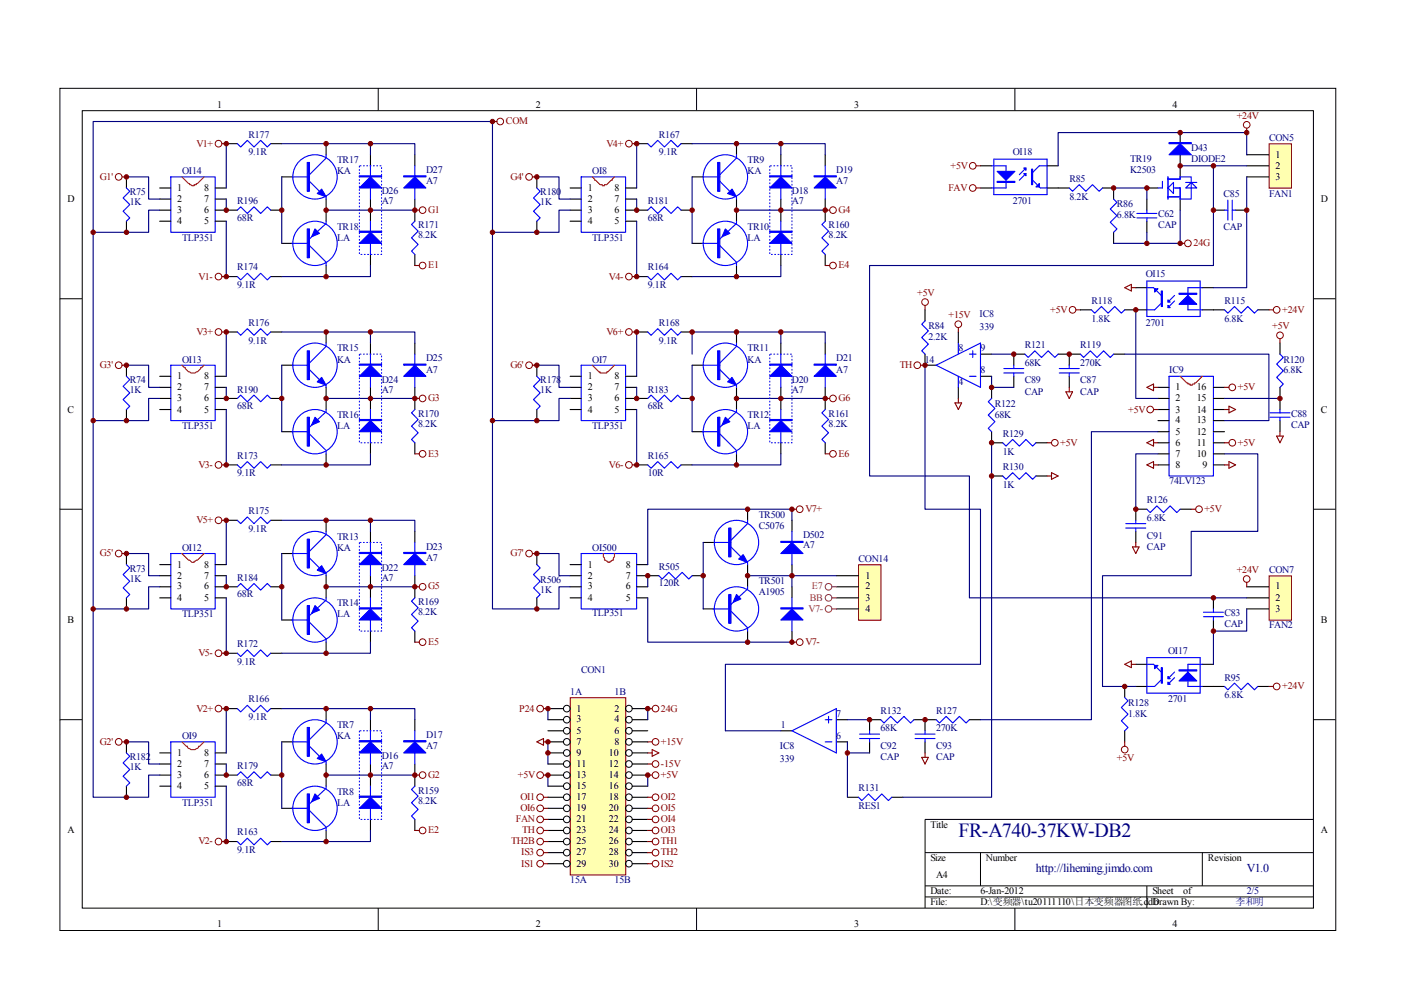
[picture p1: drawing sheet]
<svg xmlns="http://www.w3.org/2000/svg" width="297mm" height="210mm" viewBox="0 0 297 210" stroke-linecap="round" stroke-linejoin="round" font-family="sans-serif">
<defs><g id="words">
<text font-size="4.2" fill="#000080" x="203.2" y="177.4">FR-A740-37KW-DB2</text>
<g font-size="2.5" fill="#000080">
<text x="219.6" y="184.8">http://liheming.jimdo.com</text>
<text x="264.3" y="184.8">V1.0</text>
</g>
<g font-size="2.1">
<text x="46.1" y="22.9">1</text>
<text x="113.6" y="22.9">2</text>
<text x="181.1" y="22.9">3</text>
<text x="248.6" y="22.9">4</text>
<text x="270.4" y="33.5">1</text>
<text x="270.4" y="35.7">2</text>
<text x="37.6" y="40.5">1</text>
<text x="43.3" y="40.5">8</text>
<text x="124.6" y="40.5">1</text>
<text x="130.3" y="40.5">8</text>
<text x="270.4" y="38.1">3</text>
<text x="14.3" y="42.8">D</text>
<text x="37.6" y="42.8">2</text>
<text x="37.6" y="45.1">3</text>
<text x="37.6" y="47.5">4</text>
<text x="43.3" y="47.5">5</text>
<text x="43.3" y="45.1">6</text>
<text x="43.3" y="42.8">7</text>
<text x="124.6" y="42.8">2</text>
<text x="124.6" y="45.1">3</text>
<text x="124.6" y="47.5">4</text>
<text x="130.3" y="47.5">5</text>
<text x="130.3" y="45.1">6</text>
<text x="130.3" y="42.8">7</text>
<text x="280.1" y="42.8">D</text>
<text x="37.6" y="80.4">1</text>
<text x="37.6" y="82.7">2</text>
<text x="43.3" y="82.7">7</text>
<text x="43.3" y="80.4">8</text>
<text x="124.6" y="80.4">1</text>
<text x="124.6" y="82.7">2</text>
<text x="130.3" y="82.7">7</text>
<text x="130.3" y="80.4">8</text>
<text x="249.3" y="82.7">1</text>
<text x="253.7" y="82.7">16</text>
<text x="14.3" y="87.5">C</text>
<text x="37.6" y="85.1">3</text>
<text x="37.6" y="87.5">4</text>
<text x="43.3" y="87.5">5</text>
<text x="43.3" y="85.1">6</text>
<text x="124.6" y="85.1">3</text>
<text x="124.6" y="87.5">4</text>
<text x="130.3" y="87.5">5</text>
<text x="130.3" y="85.1">6</text>
<text x="249.3" y="85.1">2</text>
<text x="249.3" y="87.5">3</text>
<text x="249.3" y="89.8">4</text>
<text x="253.7" y="89.8">13</text>
<text x="253.7" y="87.5">14</text>
<text x="253.7" y="85.1">15</text>
<text x="280.1" y="87.5">C</text>
<text x="249.3" y="92.1">5</text>
<text x="249.3" y="94.5">6</text>
<text x="253.7" y="94.5">11</text>
<text x="253.7" y="92.1">12</text>
<text x="249.3" y="96.9">7</text>
<text x="249.3" y="99.2">8</text>
<text x="253.7" y="96.9">10</text>
<text x="254.9" y="99.2">9</text>
<text x="37.6" y="120.3">1</text>
<text x="37.6" y="122.7">2</text>
<text x="37.6" y="125">3</text>
<text x="43.3" y="125">6</text>
<text x="43.3" y="122.7">7</text>
<text x="43.3" y="120.3">8</text>
<text x="124.6" y="120.3">1</text>
<text x="124.6" y="122.7">2</text>
<text x="124.6" y="125">3</text>
<text x="132.7" y="125">6</text>
<text x="132.7" y="122.7">7</text>
<text x="132.7" y="120.3">8</text>
<text x="183.5" y="122.7">1</text>
<text x="183.5" y="125">2</text>
<text x="270.4" y="125">1</text>
<text x="37.6" y="127.4">4</text>
<text x="43.3" y="127.4">5</text>
<text x="124.6" y="127.4">4</text>
<text x="132.7" y="127.4">5</text>
<text x="183.5" y="127.4">3</text>
<text x="183.5" y="129.7">4</text>
<text x="270.4" y="127.4">2</text>
<text x="270.4" y="129.7">3</text>
<text x="14.3" y="132.1">B</text>
<text x="280.1" y="132.1">B</text>
<text x="122.3" y="150.9">1</text>
<text x="122.3" y="153.2">3</text>
<text x="122.3" y="155.5">5</text>
<text x="130.3" y="150.9">2</text>
<text x="130.3" y="153.2">4</text>
<text x="130.3" y="155.5">6</text>
<text x="37.6" y="160.3">1</text>
<text x="43.3" y="160.3">8</text>
<text x="122.3" y="157.9">7</text>
<text x="122.3" y="160.3">9</text>
<text x="129.1" y="160.3">10</text>
<text x="130.3" y="157.9">8</text>
<text x="37.6" y="162.6">2</text>
<text x="37.6" y="164.9">3</text>
<text x="37.6" y="167.3">4</text>
<text x="43.3" y="167.3">5</text>
<text x="43.3" y="164.9">6</text>
<text x="43.3" y="162.6">7</text>
<text x="122.3" y="162.6">11</text>
<text x="122.3" y="164.9">13</text>
<text x="122.3" y="167.3">15</text>
<text x="129.1" y="162.6">12</text>
<text x="129.1" y="164.9">14</text>
<text x="129.1" y="167.3">16</text>
<text x="122.3" y="169.6">17</text>
<text x="122.3" y="172">19</text>
<text x="129.1" y="169.6">18</text>
<text x="129.1" y="172">20</text>
<text x="14.3" y="176.7">A</text>
<text x="122.3" y="174.3">21</text>
<text x="122.3" y="176.7">23</text>
<text x="122.3" y="179">25</text>
<text x="129.1" y="174.3">22</text>
<text x="129.1" y="176.7">24</text>
<text x="129.1" y="179">26</text>
<text x="197.3" y="175.5">Title</text>
<text x="280.1" y="176.7">A</text>
<text x="122.3" y="181.4">27</text>
<text x="122.3" y="183.7">29</text>
<text x="129.1" y="181.4">28</text>
<text x="129.1" y="183.7">30</text>
<text x="197.3" y="182.6">Size</text>
<text x="209" y="182.6">Number</text>
<text x="256.1" y="182.6">Revision</text>
<text x="197.3" y="189.6">Date:</text>
<text x="197.3" y="192">File:</text>
<text x="198.5" y="186.1">A4</text>
<text x="207.9" y="189.6">6-Jan-2012</text>
<text x="207.9" y="192">D:\变频器\tu20111110\日本变频器图纸.ddb</text>
<text x="244.3" y="189.6">Sheet</text>
<text x="244.3" y="192">Drawn By:</text>
<text x="250.9" y="189.6">of</text>
<text x="46.1" y="196.6">1</text>
<text x="113.6" y="196.6">2</text>
<text x="181.1" y="196.6">3</text>
<text x="248.6" y="196.6">4</text>
</g>
<g font-size="2.1" fill="#000080">
<text x="52.7" y="29.2">R177</text>
<text x="139.7" y="29.2">R167</text>
<text x="269.1" y="29.9">CON5</text>
<text x="52.7" y="32.9">9.1R</text>
<text x="71.5" y="34.6">TR17</text>
<text x="139.7" y="32.9">9.1R</text>
<text x="158.5" y="34.6">TR9</text>
<text x="214.7" y="32.9">OI18</text>
<text x="239.6" y="34.4">TR19</text>
<text x="252.6" y="32">D43</text>
<text x="252.6" y="34.4">DIODE2</text>
<text x="27.5" y="41.4">R75</text>
<text x="38.6" y="36.9">OI14</text>
<text x="71.5" y="36.9">KA</text>
<text x="80.9" y="41.2">D26</text>
<text x="90.3" y="36.7">D27</text>
<text x="90.3" y="39">A7</text>
<text x="114.6" y="41.4">R180</text>
<text x="125.6" y="36.9">OI8</text>
<text x="158.5" y="36.9">KA</text>
<text x="167.9" y="41.2">D18</text>
<text x="177.3" y="36.7">D19</text>
<text x="177.3" y="39">A7</text>
<text x="226.7" y="38.6">R85</text>
<text x="239.6" y="36.7">K2503</text>
<text x="259.4" y="41.7">C85</text>
<text x="269.1" y="41.7">FAN1</text>
<text x="27.5" y="43.5">1K</text>
<text x="50.3" y="43.3">R196</text>
<text x="50.3" y="46.8">68R</text>
<text x="80.9" y="43.3">A7</text>
<text x="114.6" y="43.5">1K</text>
<text x="137.3" y="43.3">R181</text>
<text x="137.3" y="46.8">68R</text>
<text x="167.9" y="43.3">A7</text>
<text x="214.7" y="43.3">2701</text>
<text x="226.7" y="42.3">8.2K</text>
<text x="236.8" y="44">R86</text>
<text x="236.8" y="46.3">6.8K</text>
<text x="245.5" y="46.1">C62</text>
<text x="38.6" y="51.1">TLP351</text>
<text x="71.5" y="48.7">TR18</text>
<text x="71.5" y="51.1">LA</text>
<text x="88.6" y="48.4">R171</text>
<text x="88.6" y="50.6">8.2K</text>
<text x="125.6" y="51.1">TLP351</text>
<text x="158.5" y="48.7">TR10</text>
<text x="158.5" y="51.1">LA</text>
<text x="175.7" y="48.4">R160</text>
<text x="175.7" y="50.6">8.2K</text>
<text x="245.5" y="48.4">CAP</text>
<text x="259.4" y="48.7">CAP</text>
<text x="50.3" y="57.3">R174</text>
<text x="137.3" y="57.3">R164</text>
<text x="242.9" y="58.8">OI15</text>
<text x="50.3" y="61.1">9.1R</text>
<text x="137.3" y="61.1">9.1R</text>
<text x="231.4" y="64.4">R118</text>
<text x="259.6" y="64.4">R115</text>
<text x="52.7" y="69.1">R176</text>
<text x="139.7" y="69.1">R168</text>
<text x="196.8" y="69.8">R84</text>
<text x="207.7" y="67.2">IC8</text>
<text x="207.7" y="70">339</text>
<text x="231.4" y="68.2">1.8K</text>
<text x="242.9" y="69.1">2701</text>
<text x="259.6" y="68.2">6.8K</text>
<text x="38.6" y="76.9">OI13</text>
<text x="52.7" y="72.9">9.1R</text>
<text x="71.5" y="74.5">TR15</text>
<text x="71.5" y="76.9">KA</text>
<text x="90.3" y="76.6">D25</text>
<text x="125.6" y="76.9">OI7</text>
<text x="139.7" y="72.9">9.1R</text>
<text x="158.5" y="74.5">TR11</text>
<text x="158.5" y="76.9">KA</text>
<text x="177.3" y="76.6">D21</text>
<text x="196.1" y="76.9">14</text>
<text x="196.8" y="72.2">2.2K</text>
<text x="203.2" y="74.5">8</text>
<text x="207.9" y="74.5">9</text>
<text x="217.3" y="73.8">R121</text>
<text x="217.3" y="77.6">68K</text>
<text x="229" y="73.8">R119</text>
<text x="229" y="77.6">270K</text>
<text x="272.1" y="76.9">R120</text>
<text x="27.5" y="81.3">R74</text>
<text x="27.5" y="83.4">1K</text>
<text x="50.3" y="83.2">R190</text>
<text x="80.9" y="81.1">D24</text>
<text x="80.9" y="83.2">A7</text>
<text x="90.3" y="79">A7</text>
<text x="114.6" y="81.3">R178</text>
<text x="114.6" y="83.4">1K</text>
<text x="137.3" y="83.2">R183</text>
<text x="167.9" y="81.1">D20</text>
<text x="167.9" y="83.2">A7</text>
<text x="177.3" y="79">A7</text>
<text x="203.2" y="81.5">4</text>
<text x="207.9" y="79.2">8</text>
<text x="217.3" y="81.3">C89</text>
<text x="217.3" y="83.7">CAP</text>
<text x="229" y="81.3">C87</text>
<text x="229" y="83.7">CAP</text>
<text x="247.9" y="79.2">IC9</text>
<text x="272.1" y="79.2">6.8K</text>
<text x="50.3" y="86.7">68R</text>
<text x="71.5" y="88.6">TR16</text>
<text x="88.6" y="88.4">R170</text>
<text x="137.3" y="86.7">68R</text>
<text x="158.5" y="88.6">TR12</text>
<text x="175.7" y="88.4">R161</text>
<text x="210.9" y="86.3">R122</text>
<text x="210.9" y="88.6">68K</text>
<text x="273.7" y="88.4">C88</text>
<text x="38.6" y="90.9">TLP351</text>
<text x="71.5" y="90.9">LA</text>
<text x="88.6" y="90.5">8.2K</text>
<text x="125.6" y="90.9">TLP351</text>
<text x="158.5" y="90.9">LA</text>
<text x="175.7" y="90.5">8.2K</text>
<text x="212.6" y="92.6">R129</text>
<text x="273.7" y="90.7">CAP</text>
<text x="50.3" y="97.3">R173</text>
<text x="50.3" y="101">9.1R</text>
<text x="137.3" y="97.3">R165</text>
<text x="137.3" y="101">10R</text>
<text x="212.6" y="96.4">1K</text>
<text x="212.6" y="99.7">R130</text>
<text x="212.6" y="103.4">1K</text>
<text x="243.2" y="106.7">R126</text>
<text x="247.9" y="102.7">74LV123</text>
<text x="52.7" y="109.1">R175</text>
<text x="52.7" y="112.8">9.1R</text>
<text x="160.9" y="109.7">TR500</text>
<text x="160.9" y="112.1">C5076</text>
<text x="170.3" y="114">D502</text>
<text x="243.2" y="110.4">6.8K</text>
<text x="38.6" y="116.8">OI12</text>
<text x="71.5" y="114.5">TR13</text>
<text x="71.5" y="116.8">KA</text>
<text x="90.3" y="116.6">D23</text>
<text x="90.3" y="118.9">A7</text>
<text x="125.6" y="116.8">OI500</text>
<text x="170.3" y="116.1">A7</text>
<text x="182" y="119.1">CON14</text>
<text x="243.2" y="114.2">C91</text>
<text x="243.2" y="116.6">CAP</text>
<text x="27.5" y="121.3">R73</text>
<text x="27.5" y="123.4">1K</text>
<text x="50.3" y="123.1">R184</text>
<text x="80.9" y="121">D22</text>
<text x="80.9" y="123.1">A7</text>
<text x="114.6" y="123.6">R506</text>
<text x="114.6" y="125.7">1K</text>
<text x="139.7" y="120.7">R505</text>
<text x="139.7" y="124.3">120R</text>
<text x="160.9" y="123.9">TR501</text>
<text x="269.1" y="121.5">CON7</text>
<text x="38.6" y="130.9">TLP351</text>
<text x="50.3" y="126.7">68R</text>
<text x="71.5" y="128.5">TR14</text>
<text x="71.5" y="130.9">LA</text>
<text x="88.6" y="128.3">R169</text>
<text x="88.6" y="130.4">8.2K</text>
<text x="125.6" y="130.7">TLP351</text>
<text x="160.9" y="126.2">A1905</text>
<text x="259.6" y="130.7">C83</text>
<text x="50.3" y="137.3">R172</text>
<text x="259.6" y="133">CAP</text>
<text x="269.1" y="133.2">FAN2</text>
<text x="50.3" y="141">9.1R</text>
<text x="123.2" y="142.6">CON1</text>
<text x="247.6" y="138.6">OI17</text>
<text x="52.7" y="148.9">R166</text>
<text x="120.9" y="147.3">1A</text>
<text x="130.3" y="147.3">1B</text>
<text x="239.2" y="149.7">R128</text>
<text x="247.6" y="148.9">2701</text>
<text x="259.6" y="144.3">R95</text>
<text x="259.6" y="148">6.8K</text>
<text x="52.7" y="152.8">9.1R</text>
<text x="71.5" y="154.4">TR7</text>
<text x="165.5" y="154.4">1</text>
<text x="177.3" y="152">7</text>
<text x="186.7" y="151.3">R132</text>
<text x="186.7" y="155">68K</text>
<text x="198.5" y="151.3">R127</text>
<text x="198.5" y="155">270K</text>
<text x="239.2" y="152">1.8K</text>
<text x="27.5" y="161.2">R182</text>
<text x="38.6" y="156.7">OI9</text>
<text x="71.5" y="156.7">KA</text>
<text x="80.9" y="161">D16</text>
<text x="90.3" y="156.5">D17</text>
<text x="90.3" y="158.8">A7</text>
<text x="165.4" y="158.8">IC8</text>
<text x="165.4" y="161.6">339</text>
<text x="177.3" y="156.7">6</text>
<text x="186.7" y="158.8">C92</text>
<text x="186.7" y="161.2">CAP</text>
<text x="198.5" y="158.8">C93</text>
<text x="198.5" y="161.2">CAP</text>
<text x="27.5" y="163.3">1K</text>
<text x="50.3" y="163.1">R179</text>
<text x="50.3" y="166.6">68R</text>
<text x="80.9" y="163.1">A7</text>
<text x="182" y="167.7">R131</text>
<text x="38.6" y="170.8">TLP351</text>
<text x="71.5" y="168.5">TR8</text>
<text x="71.5" y="170.8">LA</text>
<text x="88.6" y="168.2">R159</text>
<text x="88.6" y="170.4">8.2K</text>
<text x="182" y="171.5">RES1</text>
<text x="50.3" y="177.1">R163</text>
<text x="50.3" y="180.9">9.1R</text>
<text x="120.9" y="187.3">15A</text>
<text x="130.3" y="187.3">15B</text>
<text x="262" y="192">李和明</text>
<text x="264.3" y="189.6">2/5</text>
</g>
<g font-size="2.1" fill="#800000">
<text x="107.3" y="26.3">COM</text>
<text x="262.2" y="25.2">+24V</text>
<text x="41.7" y="31.1">V1+</text>
<text x="128.6" y="31.1">V4+</text>
<text x="201.5" y="35.7">+5V</text>
<text x="21.2" y="38.1">G1'</text>
<text x="108.2" y="38.1">G4'</text>
<text x="201.1" y="40.5">FAV</text>
<text x="90.8" y="45.1">G1</text>
<text x="177.8" y="45.1">G4</text>
<text x="253.1" y="52.2">24G</text>
<text x="42.1" y="59.3">V1-</text>
<text x="90.8" y="56.9">E1</text>
<text x="129.1" y="59.3">V4-</text>
<text x="177.8" y="56.9">E4</text>
<text x="194.5" y="62.8">+5V</text>
<text x="41.7" y="71">V3+</text>
<text x="128.6" y="71">V6+</text>
<text x="201.1" y="67.5">+15V</text>
<text x="222.7" y="66.3">+5V</text>
<text x="269.7" y="69.8">+5V</text>
<text x="271.9" y="66.3">+24V</text>
<text x="21.2" y="78.1">G3'</text>
<text x="108.2" y="78.1">G6'</text>
<text x="190.8" y="78.1">TH</text>
<text x="262.5" y="82.7">+5V</text>
<text x="90.8" y="85.1">G3</text>
<text x="177.8" y="85.1">G6</text>
<text x="239.2" y="87.5">+5V</text>
<text x="224.8" y="94.5">+5V</text>
<text x="262.5" y="94.5">+5V</text>
<text x="42.1" y="99.2">V3-</text>
<text x="90.8" y="96.9">E3</text>
<text x="129.1" y="99.2">V6-</text>
<text x="177.8" y="96.9">E6</text>
<text x="41.7" y="110.9">V5+</text>
<text x="170.8" y="108.6">V7+</text>
<text x="255.4" y="108.6">+5V</text>
<text x="21.2" y="118">G5'</text>
<text x="108.2" y="118">G7'</text>
<text x="90.8" y="125">G5</text>
<text x="262.2" y="121.5">+24V</text>
<text x="90.8" y="136.8">E5</text>
<text x="170.8" y="136.8">V7-</text>
<text x="42.1" y="139.1">V5-</text>
<text x="271.9" y="146.1">+24V</text>
<text x="41.7" y="150.9">V2+</text>
<text x="110.1" y="150.9">P24</text>
<text x="140.1" y="150.9">24G</text>
<text x="21.2" y="157.9">G2'</text>
<text x="140.1" y="157.9">+15V</text>
<text x="236.8" y="161.4">+5V</text>
<text x="90.8" y="164.9">G2</text>
<text x="109.8" y="164.9">+5V</text>
<text x="140.1" y="162.6">-15V</text>
<text x="140.1" y="164.9">+5V</text>
<text x="110.3" y="169.6">OI1</text>
<text x="110.3" y="172">OI6</text>
<text x="140.1" y="169.6">OI2</text>
<text x="140.1" y="172">OI5</text>
<text x="42.1" y="179">V2-</text>
<text x="90.8" y="176.7">E2</text>
<text x="108.4" y="179">TH2B</text>
<text x="109.4" y="174.3">FAN</text>
<text x="110.7" y="176.7">TH</text>
<text x="140.1" y="174.3">OI4</text>
<text x="140.1" y="176.7">OI3</text>
<text x="140.1" y="179">TH1</text>
<text x="110.5" y="183.7">IS1</text>
<text x="110.5" y="181.4">IS3</text>
<text x="140.1" y="181.4">TH2</text>
<text x="140.1" y="183.7">IS2</text>
</g>
<g font-size="2.1" fill="#a1006a">
<text x="172.1" y="125">E7</text>
<text x="171.4" y="129.7">V7-</text>
<text x="171.7" y="127.4">BB</text>
</g>
</g></defs>
<g fill="none" stroke="#000" stroke-width=".21">
<path d="M12.7 18.7h270.5v178.6h-270.5zM80.2 18.7v4.7M147.7 18.7v4.7M215.2 18.7v4.7M17.4 23.5h261.1v169h-261.1zM12.7 63.3h4.7M278.4 63.3h4.7M12.7 108h4.7M278.4 108h4.7M12.7 152.6h4.7M278.4 152.6h4.7M278.4 173.7h-82.3v18.8"/>
<path d="M80.2 192.5v4.7M147.7 192.5v4.7M196.1 180.8h82.3M196.1 187.8h82.3M196.1 190.2h82.3M207.9 180.8v7M215.2 192.5v4.7M243.2 187.8v4.7M254.9 180.8v7"/>
</g>
<g fill="none" stroke="#00f" stroke-width=".23">
<path d="M26.8 39.9l.7 .7-1.4 1.4 1.4 1.4-1.4 1.4 1.4 1.4-.7 .7M36.2 37.5h9.4v11.8h-9.4zM50.3 30.5l.7 .7 1.4-1.4 1.5 1.4 1.4-1.4 1.4 1.4 .7-.7M62.1 37.5h3.5M65.6 38.4l2.1 2.2M69.1 32.8v.7l-3.5 3.5M78.5 35.2v7M88 35.2v7M113.8 39.9l.7 .7-1.4 1.4 1.4 1.4-1.4 1.4 1.4 1.4-.7 .7M123.2 37.5h9.4v11.8h-9.4zM137.3 30.5l.7 .7 1.5-1.4 1.4 1.4 1.4-1.4 1.4 1.4 .7-.7M149.1 37.5h3.5"/>
<path d="M152.6 38.4l2.1 2.2M156.2 32.8v.7l-3.6 3.5M165.6 35.2v7M175 35.2v7M50.3 44.6l.7-.7 1.4 1.4 1.5-1.4 1.4 1.4 1.4-1.4 .7 .7M50.3 58.6l.7 .7 1.4-1.4 1.5 1.4 1.4-1.4 1.4 1.4 .7-.7M61.8 51.6h3.3M65.6 52.1l3.5 3.5v.7M69.1 46.9v.5l-3.5 3.3M69.1 41.7v.5M78.5 46.9v7M88 46.9l-.8 .7 1.5 1.4-1.5 1.4 1.5 1.4-1.5 1.4 .8 .7"/>
<path d="M137.3 44.6l.7-.7 1.5 1.4 1.4-1.4 1.4 1.4 1.4-1.4 .7 .7M137.3 58.6l.7 .7 1.5-1.4 1.4 1.4 1.4-1.4 1.4 1.4 .7-.7M148.9 51.6h3.3M152.6 52.1l3.6 3.5v.7M156.2 46.9v.5l-3.6 3.3M156.2 41.7v.5M165.6 46.9v7M175 46.9l-.7 .7 1.4 1.4-1.4 1.4 1.4 1.4-1.4 1.4 .7 .7M26.8 79.8l.7 .7-1.4 1.4 1.4 1.4-1.4 1.4 1.4 1.4-.7 .7M36.2 77.4h9.4v11.8h-9.4zM50.3 70.4l.7 .7 1.4-1.4 1.5 1.4 1.4-1.4 1.4 1.4 .7-.7M62.1 77.4h3.5"/>
<path d="M65.6 78.4l2.1 2.1M69.1 72.7v.7l-3.5 3.6M78.5 75.1v7M88 75.1v7M113.8 79.8l.7 .7-1.4 1.4 1.4 1.4-1.4 1.4 1.4 1.4-.7 .7M123.2 77.4h9.4v11.8h-9.4zM137.3 70.4l.7 .7 1.5-1.4 1.4 1.4 1.4-1.4 1.4 1.4 .7-.7M149.1 77.4h3.5M152.6 78.4l2.1 2.1M156.2 72.7v.7l-3.6 3.6M165.6 75.1v7M175 75.1v7"/>
<path d="M50.3 84.5l.7-.7 1.4 1.4 1.5-1.4 1.4 1.4 1.4-1.4 .7 .7M50.3 98.6l.7 .7 1.4-1.4 1.5 1.4 1.4-1.4 1.4 1.4 .7-.7M61.8 91.5h3.3M65.6 92l3.5 3.5v.7M69.1 86.8v.5l-3.5 3.3M69.1 81.7v.4M78.5 86.8v7.1M88 86.8l-.8 .7 1.5 1.4-1.5 1.5 1.5 1.4-1.5 1.4 .8 .7M137.3 84.5l.7-.7 1.5 1.4 1.4-1.4 1.4 1.4 1.4-1.4 .7 .7M137.3 98.6l.7 .7 1.5-1.4 1.4 1.4 1.4-1.4 1.4 1.4 .7-.7M148.9 91.5h3.3M152.6 92l3.6 3.5v.7"/>
<path d="M156.2 86.8v.5l-3.6 3.3M156.2 81.7v.4M165.6 86.8v7.1M175 86.8l-.7 .7 1.4 1.4-1.4 1.5 1.4 1.4-1.4 1.4 .7 .7M26.8 119.7l.7 .7-1.4 1.4 1.4 1.4-1.4 1.4 1.4 1.5-.7 .7M36.2 117.4h9.4v11.7h-9.4zM50.3 110.3l.7 .7 1.4-1.4 1.5 1.4 1.4-1.4 1.4 1.4 .7-.7M62.1 117.4h3.5M65.6 118.3l2.1 2.1M69.1 112.7v.7l-3.5 3.5M78.5 115v7.1M88 115v7.1"/>
<path d="M113.8 119.7l.7 .7-1.4 1.4 1.4 1.4-1.4 1.4 1.4 1.5-.7 .7M151.4 115h3.6M155 116l2.1 2.1M158.5 110.3v.7l-3.5 3.5M158.5 119.2v.5M50.3 124.4l.7-.7 1.4 1.4 1.5-1.4 1.4 1.4 1.4-1.4 .7 .7M50.3 138.5l.7 .7 1.4-1.4 1.5 1.4 1.4-1.4 1.4 1.4 .7-.7M61.8 131.5h3.3M65.6 131.9l3.5 3.5v.8M69.1 126.8v.4l-3.5 3.3M69.1 121.6v.5M78.5 126.8v7"/>
<path d="M88 126.8l-.8 .7 1.5 1.4-1.5 1.4 1.5 1.4-1.5 1.4 .8 .7M139.7 122.1l.7 .7 1.4-1.4 1.4 1.4 1.4-1.4 1.4 1.4 .7-.7M151.2 129.1h3.3M155 129.6l3.5 3.5v.7M158.5 124.4v.5l-3.5 3.3M26.8 159.6l.7 .7-1.4 1.5 1.4 1.4-1.4 1.4 1.4 1.4-.7 .7M36.2 157.3h9.4v11.7h-9.4zM50.3 150.2l.7 .7 1.4-1.4 1.5 1.4 1.4-1.4 1.4 1.4 .7-.7M62.1 157.3h3.5M65.6 158.2l2.1 2.1M69.1 152.6v.7l-3.5 3.5M78.5 154.9v7.1"/>
<path d="M88 154.9v7.1M50.3 164.3l.7-.7 1.4 1.4 1.5-1.4 1.4 1.4 1.4-1.4 .7 .7M50.3 178.4l.7 .7 1.4-1.4 1.5 1.4 1.4-1.4 1.4 1.4 .7-.7M61.8 171.4h3.3M65.6 171.9l3.5 3.5v.7M69.1 166.7v.5l-3.5 3.2M69.1 161.5v.5M78.5 166.7v7M88 166.7l-.8 .7 1.5 1.4-1.5 1.4 1.5 1.4-1.5 1.4 .8 .7"/>
<circle cx="66.8" cy="37.5" r="4.7"/>
<circle cx="153.8" cy="37.5" r="4.7"/>
<circle cx="66.8" cy="51.6" r="4.7"/>
<circle cx="153.8" cy="51.6" r="4.7"/>
<circle cx="66.8" cy="77.4" r="4.7"/>
<circle cx="153.8" cy="77.4" r="4.7"/>
<circle cx="66.8" cy="91.5" r="4.7"/>
<circle cx="153.8" cy="91.5" r="4.7"/>
<circle cx="66.8" cy="117.4" r="4.7"/>
<circle cx="156.2" cy="115" r="4.7"/>
<circle cx="66.8" cy="131.5" r="4.7"/>
<circle cx="156.2" cy="129.1" r="4.7"/>
<circle cx="66.8" cy="157.3" r="4.7"/>
<circle cx="66.8" cy="171.4" r="4.7"/>
</g>
<g fill="none" stroke="#000" stroke-width=".23">
<path d="M26.8 37.5v2.4M33.9 39.9h2.3M45.6 39.9h2.4M48 30.5h2.3M57.4 30.5h2.3M59.7 37.5h2.4M69.1 30.5v2.3M78.5 32.8v2.4M88 32.8v2.4M113.8 37.5v2.4M120.9 39.9h2.3M132.6 39.9h2.4"/>
<path d="M135 30.5h2.3M144.4 30.5h2.3M146.7 37.5h2.4M156.2 30.5v2.3M165.6 32.8v2.4M175 32.8v2.4M26.8 46.9v2.4M33.9 42.2h2.3M33.9 44.6h2.3M33.9 46.9h2.3M45.6 42.2h2.4M45.6 44.6h4.7"/>
<path d="M45.6 46.9h2.4M48 58.6h2.3M57.4 44.6h2.3M57.4 58.6h2.3M59.7 51.6h2.4M69.1 42.2v4.7M69.1 56.3v2.3M78.5 42.2v4.7M78.5 53.9v2.4M88 42.2v4.7M88 53.9v2.4M113.8 46.9v2.4"/>
<path d="M120.9 42.2h2.3M120.9 44.6h2.3M120.9 46.9h2.3M132.6 42.2h2.4M132.6 44.6h4.7M132.6 46.9h2.4M135 58.6h2.3M144.4 44.6h2.3M144.4 58.6h2.3M146.7 51.6h2.4M156.2 42.2v4.7M156.2 56.3v2.3"/>
<path d="M165.6 42.2v4.7M165.6 53.9v2.4M175 42.2v4.7M175 53.9v2.4M26.8 77.4v2.4M33.9 79.8h2.3M45.6 79.8h2.4M48 70.4h2.3M57.4 70.4h2.3M59.7 77.4h2.4M69.1 70.4v2.3M78.5 72.7v2.4"/>
<path d="M88 72.7v2.4M113.8 77.4v2.4M120.9 79.8h2.3M132.6 79.8h2.4M135 70.4h2.3M144.4 70.4h2.3M146.7 77.4h2.4M156.2 70.4v2.3M165.6 72.7v2.4M175 72.7v2.4M26.8 86.8v2.4M33.9 82.1h2.3"/>
<path d="M33.9 84.5h2.3M33.9 86.8h2.3M45.6 82.1h2.4M45.6 84.5h4.7M45.6 86.8h2.4M48 98.6h2.3M57.4 84.5h2.3M57.4 98.6h2.3M59.7 91.5h2.4M69.1 82.1v4.7M69.1 96.2v2.4M78.5 82.1v4.7"/>
<path d="M78.5 93.9v2.3M88 82.1v4.7M88 93.9v2.3M113.8 86.8v2.4M120.9 82.1h2.3M120.9 84.5h2.3M120.9 86.8h2.3M132.6 82.1h2.4M132.6 84.5h4.7M132.6 86.8h2.4M135 98.6h2.3M144.4 84.5h2.3"/>
<path d="M144.4 98.6h2.3M146.7 91.5h2.4M156.2 82.1v4.7M156.2 96.2v2.4M165.6 82.1v4.7M165.6 93.9v2.3M175 82.1v4.7M175 93.9v2.3M26.8 117.4v2.3M33.9 119.7h2.3M45.6 119.7h2.4M48 110.3h2.3"/>
<path d="M57.4 110.3h2.3M59.7 117.4h2.4M69.1 110.3v2.4M78.5 112.7v2.3M88 112.7v2.3M113.8 117.4v2.3M149.1 115h2.3M158.5 108v2.3M158.5 119.7v4.7M26.8 126.8v2.3M33.9 122.1h2.3M33.9 124.4h2.3"/>
<path d="M33.9 126.8h2.3M45.6 122.1h2.4M45.6 124.4h4.7M45.6 126.8h2.4M48 138.5h2.3M57.4 124.4h2.3M57.4 138.5h2.3M59.7 131.5h2.4M69.1 122.1v4.7M69.1 136.2v2.3M78.5 122.1v4.7M78.5 133.8v2.4"/>
<path d="M88 122.1v4.7M88 133.8v2.4M113.8 126.8v2.3M137.3 122.1h2.4M146.7 122.1h2.4M149.1 129.1h2.3M158.5 133.8v2.4M26.8 157.3v2.3M33.9 159.6h2.3M45.6 159.6h2.4M48 150.2h2.3M57.4 150.2h2.3"/>
<path d="M59.7 157.3h2.4M69.1 150.2v2.4M78.5 152.6v2.3M88 152.6v2.3M26.8 166.7v2.3M33.9 162h2.3M33.9 164.3h2.3M33.9 166.7h2.3M45.6 162h2.4M45.6 164.3h4.7M45.6 166.7h2.4M48 178.4h2.3"/>
<path d="M57.4 164.3h2.3M57.4 178.4h2.3M59.7 171.4h2.4M69.1 162v4.7M69.1 176.1v2.3M78.5 162v4.7M78.5 173.7v2.4M88 162v4.7M88 173.7v2.4"/>
</g>
<path d="M38.6 37.5l1.4 1.4h.2v.3l.5 .2h.5v-.2h.4v-.3h.3l1.4-1.4M125.6 37.5l.4 .5v.2h.3l.5 .5a.74 .74 0 0 0 .9 .5v.2h.5v-.2a.74 .74 0 0 0 .9-.5l.5-.5h.2v-.2l.5-.5M38.6 77.4l.4 .5h.3a1.74 1.74 0 0 0 1.6 1.2 1.74 1.74 0 0 0 1.7-1.2h.2l.5-.5M125.6 77.4l1.4 1.4h.2v.3h1.4v-.3h.3l1.4-1.4M38.6 117.4l1.4 1.4h.2a.74 .74 0 0 0 1 .4v-.2a4.2 4.2 0 0 0 2.1-1.6M38.6 157.3l.9 .9h.2v.3a1.71 1.71 0 0 0 2.4 0v-.3h.2l1-.9" fill="none" stroke="#f00" stroke-width=".23"/>
<g fill="#00f" stroke="#00f" stroke-width=".23">
<path d="M67.3 41l.9-.9 .9 1.6z"/>
<path d="M66.8 48.5l.9 1-1.6 .7z"/>
<path d="M76.2 39.9l2.3-2.4 2.4 2.4z"/>
<path d="M76.2 51.6l2.3-2.3 2.4 2.3z"/>
<path d="M156.6 118.5l1-.9 .9 1.6z"/>
<path d="M156.2 126.1l.9 .9-1.7 .7z"/>
<path d="M85.6 39.9l2.4-2.4 2.3 2.4z"/>
<path d="M67.3 81l.9-1 .9 1.7z"/>
<path d="M66.8 88.5l.9 .9-1.6 .7z"/>
<path d="M76.2 79.8l2.3-2.4 2.4 2.4z"/>
<path d="M76.2 91.5l2.3-2.3 2.4 2.3z"/>
<path d="M85.6 79.8l2.4-2.4 2.3 2.4z"/>
<path d="M67.3 120.9l.9-1 .9 1.7z"/>
<path d="M66.8 128.4l.9 .9-1.6 .7z"/>
<path d="M76.2 119.7l2.3-2.3 2.4 2.3z"/>
<path d="M76.2 131.5l2.3-2.4 2.4 2.4z"/>
<path d="M85.6 119.7l2.4-2.3 2.3 2.3z"/>
<path d="M67.3 160.8l.9-.9 .9 1.6z"/>
<path d="M66.8 168.3l.9 1-1.6 .7z"/>
<path d="M76.2 159.6l2.3-2.3 2.4 2.3z"/>
<path d="M78.5 169l2.4 2.4h-4.7z"/>
<path d="M85.6 159.6l2.4-2.3 2.3 2.3z"/>
<path d="M154.3 41l.9-.9 1 1.6z"/>
<path d="M153.8 48.5l.9 1-1.6 .7z"/>
<path d="M163.2 39.9l2.4-2.4 2.3 2.4z"/>
<path d="M163.2 51.6l2.4-2.3 2.3 2.3z"/>
<path d="M172.6 39.9l2.4-2.4 2.3 2.4z"/>
<path d="M154.3 81l.9-1 1 1.7z"/>
<path d="M153.8 88.5l.9 .9-1.6 .7z"/>
<path d="M163.2 79.8l2.4-2.4 2.3 2.4z"/>
<path d="M163.2 91.5l2.4-2.3 2.3 2.3z"/>
<path d="M172.6 79.8l2.4-2.4 2.3 2.4z"/>
<path d="M65.1 34.5h.5v6.1h-.5z" fill-rule="evenodd"/>
<path d="M65.1 48.5h.5v6.2h-.5z" fill-rule="evenodd"/>
<path d="M76.2 37.3h4.7v.2h-4.7z" fill-rule="evenodd"/>
<path d="M76.2 49h4.7v.3h-4.7z" fill-rule="evenodd"/>
<path d="M154.5 112h.5v6.1h-.5z" fill-rule="evenodd"/>
<path d="M154.5 126.1h.5v6.1h-.5z" fill-rule="evenodd"/>
<path d="M85.6 37.3h4.7v.2h-4.7z" fill-rule="evenodd"/>
<path d="M65.1 74.4h.5v6.1h-.5z" fill-rule="evenodd"/>
<path d="M65.1 88.5h.5v6.1h-.5z" fill-rule="evenodd"/>
<path d="M76.2 77.2h4.7v.2h-4.7z" fill-rule="evenodd"/>
<path d="M76.2 88.9h4.7v.3h-4.7z" fill-rule="evenodd"/>
<path d="M85.6 77.2h4.7v.2h-4.7z" fill-rule="evenodd"/>
<path d="M65.1 114.3h.5v6.1h-.5z" fill-rule="evenodd"/>
<path d="M65.1 128.4h.5v6.1h-.5z" fill-rule="evenodd"/>
<path d="M76.2 117.1h4.7v.3h-4.7z" fill-rule="evenodd"/>
<path d="M76.2 128.9h4.7v.2h-4.7z" fill-rule="evenodd"/>
<path d="M85.6 117.1h4.7v.3h-4.7z" fill-rule="evenodd"/>
<path d="M65.1 154.2h.5v6.1h-.5z" fill-rule="evenodd"/>
<path d="M65.1 168.3h.5v6.1h-.5z" fill-rule="evenodd"/>
<path d="M76.2 157.1h4.7v.2h-4.7z" fill-rule="evenodd"/>
<path d="M76.2 168.8h4.7v.2h-4.7z" fill-rule="evenodd"/>
<path d="M85.6 157.1h4.7v.2h-4.7z" fill-rule="evenodd"/>
<path d="M152.2 34.5h.4v6.1h-.4z" fill-rule="evenodd"/>
<path d="M152.2 48.5h.4v6.2h-.4z" fill-rule="evenodd"/>
<path d="M163.2 37.3h4.7v.2h-4.7z" fill-rule="evenodd"/>
<path d="M163.2 49h4.7v.3h-4.7z" fill-rule="evenodd"/>
<path d="M172.6 37.3h4.7v.2h-4.7z" fill-rule="evenodd"/>
<path d="M152.2 74.4h.4v6.1h-.4z" fill-rule="evenodd"/>
<path d="M152.2 88.5h.4v6.1h-.4z" fill-rule="evenodd"/>
<path d="M163.2 77.2h4.7v.2h-4.7z" fill-rule="evenodd"/>
<path d="M163.2 88.9h4.7v.3h-4.7z" fill-rule="evenodd"/>
<path d="M172.6 77.2h4.7v.2h-4.7z" fill-rule="evenodd"/>
</g>
<g fill="none" stroke="#000080" stroke-width=".23">
<path d="M26.8 37.5h4.7v4.7h2.4M48 30.5v9.4M59.7 37.5v14.1M59.7 30.5h18.8M78.5 30.5h9.5v2.3M78.5 30.5v2.3M113.8 37.5h4.7v4.7h2.4M135 30.5v9.4M146.7 30.5h18.9M146.7 37.5v14.1M165.6 30.5h9.4v2.3M165.6 30.5v2.3"/>
<path d="M19.8 49.3v-23.5h84.6v23.5M33.9 44.6h-2.4v4.7h-11.7v119.7h11.7v-4.7h2.4M48 42.2v2.4M48 46.9v11.7M69.1 44.6h18.9M78.5 56.3v2.3h-18.8M120.9 44.6h-2.4v4.7h-14.1v39.9h14.1v-4.7h2.4M135 42.2v2.4M135 46.9v11.7M156.2 44.6h18.8M165.6 56.3v2.3h-18.9M26.8 77.4h4.7v4.7h2.4"/>
<path d="M48 70.4v9.4M59.7 77.4v14.1M59.7 70.4h18.8M78.5 70.4h9.5v2.3M78.5 70.4v2.3M113.8 77.4h4.7v4.7h2.4M135 70.4v9.4M146.7 77.4v14.1M165.6 70.4h9.4v2.3M165.6 70.4h-18.9v4.7M165.6 70.4v2.3M33.9 84.5h-2.4v4.7h-11.7"/>
<path d="M48 82.1v2.4M48 86.8v11.8M69.1 84.5h18.9M78.5 96.2v2.4h-18.8M135 82.1v2.4M135 86.8v11.8M156.2 84.5h18.8M165.6 96.2v2.4h-18.9M26.8 117.4h4.7v4.7h2.4M48 110.3v9.4M59.7 117.4v14.1M59.7 110.3h18.8"/>
<path d="M78.5 110.3h9.5v2.4M78.5 110.3v2.4M149.1 115v14.1M33.9 124.4h-2.4v4.7h-11.7M48 122.1v2.3M48 126.8v11.7M69.1 124.4h18.9M78.5 136.2v2.3h-18.8M26.8 157.3h4.7v4.7h2.4M48 150.2v9.4M59.7 157.3v14.1M59.7 150.2h18.8"/>
<path d="M78.5 150.2h9.5v2.4M78.5 150.2v2.4M48 162v2.3M48 166.7v11.7M69.1 164.3h18.9M78.5 176.1v2.3h-18.8"/>
</g>
<g fill="none" stroke="#800000" stroke-width=".21">
<circle cx="25.2" cy="37.5" r=".71"/>
<circle cx="46.3" cy="30.5" r=".7"/>
<circle cx="112.2" cy="37.5" r=".71"/>
<circle cx="133.3" cy="30.5" r=".7"/>
<circle cx="46.3" cy="58.6" r=".7"/>
<circle cx="89.6" cy="44.6" r=".7"/>
<circle cx="89.6" cy="56.3" r=".7"/>
<circle cx="133.3" cy="58.6" r=".7"/>
<circle cx="176.6" cy="44.6" r=".7"/>
<circle cx="176.6" cy="56.3" r=".7"/>
<circle cx="25.2" cy="77.4" r=".71"/>
<circle cx="46.3" cy="70.4" r=".7"/>
<circle cx="112.2" cy="77.4" r=".71"/>
<circle cx="133.3" cy="70.4" r=".7"/>
<circle cx="46.3" cy="98.6" r=".71"/>
<circle cx="89.6" cy="96.2" r=".71"/>
<circle cx="89.6" cy="84.5" r=".7"/>
<circle cx="133.3" cy="98.6" r=".71"/>
<circle cx="176.6" cy="96.2" r=".71"/>
<circle cx="176.6" cy="84.5" r=".7"/>
<circle cx="25.2" cy="117.4" r=".71"/>
<circle cx="46.3" cy="110.3" r=".71"/>
<circle cx="112.2" cy="117.4" r=".71"/>
<circle cx="169.6" cy="108" r=".71"/>
<circle cx="46.3" cy="138.5" r=".7"/>
<circle cx="89.6" cy="124.4" r=".7"/>
<circle cx="89.6" cy="136.2" r=".7"/>
<circle cx="169.6" cy="136.2" r=".71"/>
<circle cx="25.2" cy="157.3" r=".71"/>
<circle cx="46.3" cy="150.2" r=".7"/>
<circle cx="46.3" cy="178.4" r=".7"/>
<circle cx="89.6" cy="176.1" r=".71"/>
<circle cx="89.6" cy="164.3" r=".7"/>
</g>
<g fill="none" stroke="#800000" stroke-width=".23">
<path d="M25.9 37.5h.9M47 30.5h1M112.9 37.5h.9M134 30.5h1M47 58.6h1M88 44.6h.9M88 56.3h.9M134 58.6h1M175 44.6h.9M175 56.3h.9M25.9 77.4h.9M47 70.4h1"/>
<path d="M112.9 77.4h.9M134 70.4h1M47 98.6h1M88 84.5h.9M88 96.2h.9M134 98.6h1M175 84.5h.9M175 96.2h.9M25.9 117.4h.9M47 110.3h1M112.9 117.4h.9M167.9 108h.9"/>
<path d="M47 138.5h1M88 136.2h.9M88 124.4h.9M167.9 136.2h.9M25.9 157.3h.9M47 150.2h1M47 178.4h1M88 164.3h.9M88 176.1h.9"/>
</g>
<path d="M76.2 35.2v18.7h4.7v-18.7h-4.7M163.2 35.2v18.7h4.7v-18.7h-4.7M76.2 75.1v18.8h4.7v-18.8h-4.7M163.2 75.1v18.8h4.7v-18.8h-4.7M76.2 115v18.8h4.7v-18.8h-4.7M76.2 154.9v18.8h4.7v-18.8h-4.7" fill="none" stroke="#00f" stroke-width=".21" stroke-dasharray=".4 .4 .4 .4 .4 .4 .4 .4" stroke-linecap="butt"/>
<g fill="#800000" stroke="#800000" stroke-width=".21">
<circle cx="48" cy="44.6" r=".47"/>
<circle cx="69.1" cy="30.5" r=".47"/>
<circle cx="69.1" cy="44.6" r=".47"/>
<circle cx="69.1" cy="58.6" r=".47"/>
<circle cx="78.5" cy="30.5" r=".47"/>
<circle cx="78.5" cy="44.6" r=".47"/>
<circle cx="26.8" cy="37.5" r=".47"/>
<circle cx="59.7" cy="44.6" r=".47"/>
<circle cx="88" cy="44.6" r=".47"/>
<circle cx="48" cy="84.5" r=".47"/>
<circle cx="69.1" cy="70.4" r=".47"/>
<circle cx="69.1" cy="84.5" r=".47"/>
<circle cx="69.1" cy="98.6" r=".47"/>
<circle cx="78.5" cy="70.4" r=".47"/>
<circle cx="78.5" cy="84.5" r=".47"/>
<circle cx="59.7" cy="84.5" r=".47"/>
<circle cx="48" cy="124.4" r=".47"/>
<circle cx="69.1" cy="110.3" r=".47"/>
<circle cx="69.1" cy="124.4" r=".47"/>
<circle cx="69.1" cy="138.5" r=".47"/>
<circle cx="78.5" cy="110.3" r=".47"/>
<circle cx="78.5" cy="124.4" r=".47"/>
<circle cx="59.7" cy="124.4" r=".47"/>
<circle cx="48" cy="164.3" r=".47"/>
<circle cx="69.1" cy="150.2" r=".47"/>
<circle cx="69.1" cy="164.3" r=".47"/>
<circle cx="69.1" cy="178.4" r=".47"/>
<circle cx="78.5" cy="150.2" r=".47"/>
<circle cx="78.5" cy="164.3" r=".47"/>
<circle cx="59.7" cy="164.3" r=".47"/>
<circle cx="135" cy="44.6" r=".47"/>
<circle cx="156.1" cy="30.5" r=".47"/>
<circle cx="156.1" cy="44.6" r=".47"/>
<circle cx="156.1" cy="58.6" r=".47"/>
<circle cx="165.6" cy="44.6" r=".47"/>
<circle cx="146.7" cy="44.6" r=".47"/>
<circle cx="165.6" cy="30.5" r=".47"/>
<circle cx="135" cy="84.5" r=".47"/>
<circle cx="156.1" cy="70.4" r=".47"/>
<circle cx="156.1" cy="84.5" r=".47"/>
<circle cx="156.1" cy="98.6" r=".47"/>
<circle cx="165.6" cy="84.5" r=".47"/>
<circle cx="146.7" cy="84.5" r=".47"/>
<circle cx="165.6" cy="70.4" r=".47"/>
<circle cx="146.7" cy="70.4" r=".47"/>
<circle cx="88" cy="84.5" r=".47"/>
<circle cx="26.8" cy="77.4" r=".47"/>
<circle cx="26.8" cy="117.4" r=".47"/>
<circle cx="88" cy="124.4" r=".47"/>
<circle cx="26.8" cy="157.3" r=".47"/>
<circle cx="88" cy="164.3" r=".47"/>
<circle cx="113.8" cy="37.5" r=".47"/>
<circle cx="113.8" cy="77.4" r=".47"/>
<circle cx="175" cy="84.5" r=".47"/>
<circle cx="175" cy="44.6" r=".47"/>
<circle cx="19.8" cy="129.1" r=".47"/>
<circle cx="19.8" cy="89.2" r=".47"/>
<circle cx="19.8" cy="49.3" r=".47"/>
<circle cx="104.4" cy="49.3" r=".47"/>
</g>
<path d="M121 148h11.7v37.5h-11.7z" fill="#ffffb0"/>
<g fill="none" stroke="#800000" stroke-width=".21">
<path d="M120.9 147.9h11.8v37.6h-11.8z"/>
<circle cx="106.1" cy="25.8" r=".71"/>
<circle cx="114.5" cy="150.2" r=".71"/>
<circle cx="139" cy="157.3" r=".71"/>
<circle cx="139" cy="150.2" r=".71"/>
<circle cx="114.5" cy="173.7" r=".71"/>
<circle cx="114.5" cy="176.1" r=".71"/>
<circle cx="114.5" cy="164.3" r=".71"/>
<circle cx="114.5" cy="171.4" r=".71"/>
<circle cx="114.5" cy="178.4" r=".71"/>
<circle cx="114.5" cy="169" r=".71"/>
<circle cx="139" cy="173.7" r=".71"/>
<circle cx="139" cy="176.1" r=".71"/>
<circle cx="139" cy="162" r=".71"/>
<circle cx="139" cy="164.3" r=".71"/>
<circle cx="139" cy="171.4" r=".71"/>
<circle cx="139" cy="178.4" r=".71"/>
<circle cx="139" cy="169" r=".71"/>
<circle cx="114.5" cy="180.8" r=".71"/>
<circle cx="114.5" cy="183.1" r=".71"/>
<circle cx="139" cy="180.8" r=".71"/>
<circle cx="139" cy="183.1" r=".71"/>
</g>
<g fill="none" stroke="#000" stroke-width=".21">
<circle cx="120.2" cy="157.3" r=".71"/>
<circle cx="120.2" cy="159.6" r=".71"/>
<circle cx="120.2" cy="152.6" r=".71"/>
<circle cx="120.2" cy="154.9" r=".71"/>
<circle cx="120.2" cy="150.2" r=".71"/>
<circle cx="133.3" cy="157.3" r=".71"/>
<circle cx="133.3" cy="159.6" r=".71"/>
<circle cx="133.3" cy="152.6" r=".7"/>
<circle cx="133.3" cy="154.9" r=".7"/>
<circle cx="133.3" cy="150.2" r=".7"/>
<circle cx="120.2" cy="173.7" r=".71"/>
<circle cx="120.2" cy="176.1" r=".71"/>
<circle cx="120.2" cy="162" r=".71"/>
<circle cx="120.2" cy="164.3" r=".71"/>
<circle cx="120.2" cy="171.4" r=".71"/>
<circle cx="120.2" cy="178.4" r=".71"/>
<circle cx="120.2" cy="169" r=".71"/>
<circle cx="120.2" cy="166.7" r=".71"/>
<circle cx="133.3" cy="173.7" r=".71"/>
<circle cx="133.3" cy="176.1" r=".71"/>
<circle cx="133.3" cy="162" r=".7"/>
<circle cx="133.3" cy="164.3" r=".7"/>
<circle cx="133.3" cy="171.4" r=".7"/>
<circle cx="133.3" cy="178.4" r=".7"/>
<circle cx="133.3" cy="169" r=".7"/>
<circle cx="133.3" cy="166.7" r=".7"/>
<circle cx="120.2" cy="180.8" r=".71"/>
<circle cx="120.2" cy="183.1" r=".71"/>
<circle cx="133.3" cy="180.8" r=".7"/>
<circle cx="133.3" cy="183.1" r=".7"/>
</g>
<g fill="none" stroke="#000" stroke-width=".23">
<path d="M116.2 150.2h3.3M116.2 152.6h3.3M116.2 154.9h3.3M116.2 157.3h3.3M116.2 159.6h3.3M134 150.2h3.3M134 152.6h3.3M134 154.9h3.3M134 157.3h3.3M134 159.6h3.3M116.2 162h3.3M116.2 164.3h3.3"/>
<path d="M116.2 166.7h3.3M116.2 169h3.3M116.2 171.4h3.3M116.2 173.7h3.3M116.2 176.1h3.3M116.2 178.4h3.3M134 162h3.3M134 164.3h3.3M134 166.7h3.3M134 169h3.3M134 171.4h3.3M134 173.7h3.3"/>
<path d="M134 176.1h3.3M134 178.4h3.3M116.2 180.8h3.3M116.2 183.1h3.3M134 180.8h3.3M134 183.1h3.3"/>
</g>
<g fill="none" stroke="#800000" stroke-width=".23">
<path d="M104.4 25.8h1M113.8 157.3l1.4-.7v1.4zM115.2 150.2h1M115.2 157.3h1M137.3 150.2h1M137.3 157.3h1M137.3 159.6h1M138.3 158.9l1.4 .7-1.4 .7zM115.2 164.3h1M115.2 169h1M115.2 171.4h1M115.2 173.7h1"/>
<path d="M115.2 176.1h1M115.2 178.4h1M137.3 162h1M137.3 164.3h1M137.3 169h1M137.3 171.4h1M137.3 173.7h1M137.3 176.1h1M137.3 178.4h1M115.2 180.8h1M115.2 183.1h1M137.3 180.8h1"/>
<path d="M137.3 183.1h1"/>
</g>
<path d="M116.2 150.2v2.4M116.2 157.3v4.7M137.3 150.2v2.4M116.2 164.3v2.4M137.3 164.3v2.4" fill="none" stroke="#000080" stroke-width=".23"/>
<circle cx="104.4" cy="25.8" r=".47" fill="#800000" stroke="#800000" stroke-width=".21"/>
<path d="M269.2 30.6h4.6v9.3h-4.6z" fill="#ffffb0"/>
<g fill="none" stroke="#800000" stroke-width=".21">
<path d="M269.1 30.5h4.7v9.4h-4.7z"/>
<circle cx="206.2" cy="35.2" r=".71"/>
<circle cx="206.2" cy="39.9" r=".71"/>
<circle cx="264.3" cy="26.5" r=".7"/>
<circle cx="251.9" cy="51.6" r=".71"/>
<circle cx="194.5" cy="77.4" r=".71"/>
<circle cx="196.1" cy="64" r=".71"/>
<circle cx="203.2" cy="68.7" r=".71"/>
<circle cx="227.4" cy="65.7" r=".71"/>
<circle cx="270.7" cy="65.7" r=".71"/>
<circle cx="271.4" cy="71.1" r=".71"/>
<circle cx="223.6" cy="93.9" r=".7"/>
<circle cx="243.9" cy="86.8" r=".71"/>
<circle cx="261.3" cy="82.1" r=".71"/>
<circle cx="261.3" cy="93.9" r=".71"/>
<circle cx="254.2" cy="108" r=".7"/>
</g>
<g fill="none" stroke="#000" stroke-width=".23">
<path d="M207.9 35.2h2.3M207.9 39.9h2.3M222 35.2h2.3M222 39.9h4.7M233.8 39.9h2.3v2.3M243.2 39.9h2.3M250.2 28.1v2.4M250.2 32.8v4.7M264.3 32.8h4.7M264.3 35.2h4.7M264.3 37.5h4.7M236.1 49.3v2.3"/>
<path d="M243.2 42.2v2.4M243.2 46.9v2.4M250.2 42.2v2.4M257.3 44.6h2.3M262 44.6h2.3M196.1 75.1v2.3h2.4M196.1 65.7v2.3M203.2 70.4v2.3M207.9 79.8h2.3M207.9 75.1h2.3M214.9 79.8v2.3M217.3 75.1h-2.4v2.3"/>
<path d="M224.3 75.1h4.7M226.7 75.1v2.3M226.7 79.8v2.3M229 65.7h2.4M236.1 75.1h2.4M238.5 65.7h4.7M240.8 61h2.4M254.9 65.7h4.7M254.9 61h2.4M266.7 65.7h2.3M271.4 72.7v2.4M203.2 82.1v2.4"/>
<path d="M210.2 91.5v2.4h2.4M210.2 82.1v2.4M219.6 93.9h2.4M245.5 82.1h2.4M245.5 84.5h2.4M245.5 86.8h2.4M245.5 89.2h2.4M245.5 91.5h2.4M245.5 93.9h2.4M245.5 96.2h2.4M245.5 98.6h2.4M257.3 82.1h2.3"/>
<path d="M257.3 84.5h2.3M257.3 86.8h2.3M257.3 89.2h2.3M257.3 91.5h2.3M257.3 93.9h2.3M257.3 96.2h2.3M257.3 98.6h2.3M271.4 82.1v4.7M271.4 89.2v2.3M210.2 100.9h2.4M219.6 100.9h2.4M240.8 112.7v2.3"/>
<path d="M243.2 108h-2.4v2.3M250.2 108h2.4M165.6 154.9h2.3M177.3 157.3h2.4M177.3 152.6h2.4M184.4 157.3v2.3M186.7 152.6h-2.3v2.3M193.8 152.6h4.7M196.1 152.6v2.3M196.1 157.3v2.3M205.5 152.6h2.4M179.7 169h2.3"/>
<path d="M189.1 169h2.3"/>
</g>
<g fill="none" stroke="#00f" stroke-width=".23">
<path d="M210.2 35.2h3.1v4.7h-3.1M210.7 33.7h11.3v7.6h-11.3zM217.5 36.8l-1.4 1.4M217.5 35.6l-1.4 1.4M218.9 38.2l1.7 1.7h1.4M222 35.2h-1.6l-1.5 1.4M226.7 39.9l.7 .7 1.4-1.4 1.4 1.4 1.4-1.4 1.4 1.4 .8-.7M246.5 38.4v1.5h-1M247.6 38h2.6v-.5h2.4v4.7h-2.4v-2.3h-1.4M247.6 37.5v4.7M247.6 39.9l1.2-1.2v2.3zM251.4 39.9l1.2-1.2 1.1 1.2z"/>
<path d="M251.4 38.7h2.3M236.1 42.2l.7 .7-1.4 1.4 1.4 1.4-1.4 1.4 1.4 1.4-.7 .8M241 45.3h4.3M241 46.2h4.3M243.2 44.6v.7M243.2 46.2v.7M243.2 59.6h11.2v7.5h-11.2zM247.6 41.7h2.6M259.6 44.6h.7M260.3 42.4v4.3M261.3 44.6h.7M261.3 42.4v4.3"/>
<path d="M196.1 68l-.7 .7 1.4 1.5-1.4 1.4 1.4 1.4-1.4 1.4 .7 .7M198.5 77.4l9.4-4.7v9.4zM203.2 72.7v2.4M203.2 79.8v2.3M205.5 79.8h1.4M205.5 75.1h1.4M206.2 74.4v1.4M212.8 78.1h4.3M212.8 79.1h4.3M214.9 77.4v.7M214.9 79.1v.7M217.3 75.1l.7 .7 1.4-1.4 1.4 1.4 1.4-1.4 1.4 1.4 .7-.7"/>
<path d="M224.6 78.1h4.2M224.6 79.1h4.2M226.7 77.4v.7M226.7 79.1v.7M229 75.1l.8 .7 1.4-1.4 1.4 1.4 1.4-1.4 1.4 1.4 .7-.7M231.4 65.7l.7 .7 1.4-1.4 1.4 1.4 1.4-1.4 1.4 1.4 .8-.7M243.2 61h1.4l1.6 1.6M246.2 64.3l-1.4 1.4h-1.6M247.9 79.8h9.4v21.1h-9.4zM249 62.6l-1.4 1.4M249 63.8l-1.4 1.4M254.9 61h-3v4.7h3"/>
<path d="M259.6 65.7l.7 .7 1.4-1.4 1.4 1.4 1.5-1.4 1.4 1.4 .7-.7M271.4 75.1l.7 .7-1.4 1.4 1.4 1.4-1.4 1.4 1.4 1.4-.7 .7M210.2 84.5l-.7 .7 1.4 1.4-1.4 1.4 1.4 1.4-1.4 1.4 .7 .7M212.6 93.9l.7 .7 1.4-1.4 1.4 1.4 1.4-1.4 1.4 1.4 .7-.7M269.3 87.5h4.2M269.3 88.5h4.2M271.4 86.8v.7M271.4 88.5v.7M212.6 100.9l.7 .7 1.4-1.4 1.4 1.4 1.4-1.4 1.4 1.4 .7-.7M238.7 111h4.2M238.7 112h4.2M240.8 110.3v.7"/>
<path d="M240.8 112v.7M243.2 108l.7 .7 1.4-1.4 1.4 1.4 1.4-1.4 1.4 1.4 .7-.7M167.9 154.9l9.4-4.7v9.4zM175 157.3h1.4M175 152.6h1.4M175.7 151.9v1.4M182.3 155.6h4.2M182.3 156.6h4.2M184.4 154.9v.7M184.4 156.6v.7M186.7 152.6l.7 .7 1.4-1.4 1.4 1.4 1.5-1.4 1.4 1.4 .7-.7M194 155.6h4.2"/>
<path d="M194 156.6h4.2M196.1 154.9v.7M196.1 156.6v.7M198.5 152.6l.7 .7 1.4-1.4 1.4 1.4 1.4-1.4 1.4 1.4 .7-.7M182 169l.7 .7 1.4-1.4 1.4 1.4 1.5-1.4 1.4 1.4 .7-.7"/>
</g>
<g fill="#00f" stroke="#00f" stroke-width=".23">
<path d="M211.4 36.3h3.8l-1.9 1.9z"/>
<path d="M217.1 35.6h.4v.5z"/>
<path d="M217.1 36.8h.4v.5z"/>
<path d="M219.6 39.6l.8-.7v.7z"/>
<path d="M247.9 32.8l2.3-2.3 2.4 2.3z"/>
<path d="M250 64.5l1.9-1.9 1.8 1.9z"/>
<path d="M247.6 64.8l.5 .4h-.5z"/>
<path d="M247.6 63.6l.5 .4h-.5z"/>
<path d="M244.8 61.2h.7l-.7 .7z"/>
<path d="M211.4 38.4h3.8v.3h-3.8z" fill-rule="evenodd"/>
<path d="M218.7 35.9h.2v3.3h-.2z" fill-rule="evenodd"/>
<path d="M247.9 30.2h4.7v.3h-4.7z" fill-rule="evenodd"/>
<path d="M250 62.2h3.7v.2h-3.7z" fill-rule="evenodd"/>
<path d="M246.2 61.7h.3v3.3h-.3z" fill-rule="evenodd"/>
</g>
<g fill="none" stroke="#800000" stroke-width=".23">
<path d="M206.9 35.2h1M206.9 39.9h1M264.3 27.2v.9M250.2 51.6h1M195.2 77.4h.9M196.1 64.8v.9M203.2 69.5v.9M228.1 65.7h.9M238.5 61l1.4-.7v1.4zM239.9 61h.9M269 65.7h1M271.4 71.8v.9"/>
<path d="M202.5 85.4h1.4l-.7 1.4zM203.2 84.5v.9M222 93.9h.9M226 83.1h1.4l-.7 1.4zM226.7 82.1v1M243.2 82.1l1.4-.7v1.4zM243.2 93.9l1.4-.7v1.4zM243.2 98.6l1.4-.7v1.4zM244.6 82.1h.9M244.6 86.8h.9M244.6 93.9h.9M244.6 98.6h.9"/>
<path d="M259.6 82.1h1M259.6 86.8h1M259.6 93.9h1M259.6 98.6h1M260.6 97.9l1.4 .7-1.4 .7zM260.6 86.1l1.4 .7-1.4 .7zM270.7 92.5h1.4l-.7 1.4zM271.4 91.5v1M222 100.9h.9M222.9 100.2l1.4 .7-1.4 .7zM240.1 116h1.4l-.7 1.4zM240.8 115v1"/>
<path d="M252.6 108h.9M196.1 159.6v1M195.4 160.6h1.4l-.7 1.4z"/>
</g>
<g fill="none" stroke="#000080" stroke-width=".23">
<path d="M236.1 39.9h7.1v2.3M250.2 35.2h14.1M257.3 35.2v9.4M264.3 32.8v-4.7h-40v7.1M264.3 37.5v23.5h-7M243.2 49.3v2.3M250.2 44.6v7h-14.1M196.1 77.4v30.6h11.8v32.9h-54.1v14M210.2 79.8v2.3h4.7M210.2 75.1h4.7M238.5 75.1h30.5v14.1h-9.4M240.8 65.7v18.8h4.7"/>
<path d="M210.2 93.9v7M245.5 96.2h-4.7v11.8M245.5 91.5h-14.1v61.1h-23.5M259.6 84.5h11.8M179.7 157.3v2.3h4.7M179.7 152.6h4.7"/>
</g>
<g fill="#800000" stroke="#800000" stroke-width=".21">
<circle cx="264.3" cy="28.1" r=".47"/>
<circle cx="250.2" cy="28.1" r=".47"/>
<circle cx="243.2" cy="39.9" r=".47"/>
<circle cx="236.1" cy="39.9" r=".47"/>
<circle cx="250.2" cy="51.6" r=".47"/>
<circle cx="243.2" cy="51.6" r=".47"/>
<circle cx="250.2" cy="35.2" r=".47"/>
<circle cx="264.3" cy="44.6" r=".47"/>
<circle cx="257.3" cy="35.2" r=".47"/>
<circle cx="240.8" cy="65.7" r=".47"/>
<circle cx="214.9" cy="75.1" r=".47"/>
<circle cx="210.2" cy="93.9" r=".47"/>
<circle cx="210.2" cy="82.1" r=".47"/>
<circle cx="271.4" cy="84.5" r=".47"/>
<circle cx="226.7" cy="75.1" r=".47"/>
<circle cx="240.8" cy="108" r=".47"/>
<circle cx="196.1" cy="152.6" r=".47"/>
<circle cx="137.3" cy="150.2" r=".47"/>
<circle cx="116.2" cy="157.3" r=".47"/>
<circle cx="116.2" cy="159.6" r=".47"/>
<circle cx="116.2" cy="164.3" r=".47"/>
<circle cx="137.3" cy="164.3" r=".47"/>
</g>
<path d="M250.2 79.8l1.4 1.4h.3v.2h.4v.3h.5v-.3h.5v-.2h.2l1.4-1.4" fill="none" stroke="#f00" stroke-width=".23"/>
<path d="M269.2 122.2h4.6v9.3h-4.6z" fill="#ffffb0"/>
<g fill="none" stroke="#800000" stroke-width=".21">
<path d="M269.1 122.1h4.7v9.4h-4.7z"/>
<circle cx="264.3" cy="122.8" r=".7"/>
<circle cx="238.5" cy="158.9" r=".71"/>
<circle cx="270.7" cy="145.5" r=".71"/>
</g>
<path d="M257.3 126.8v2.3M257.3 131.5v2.3M264.3 124.4h4.7M264.3 126.8h4.7M264.3 129.1h4.7M238.5 145.5v2.4M238.5 154.9v2.4M240.8 145.5h2.4M240.8 140.9h2.4M254.9 145.5h4.7M254.9 140.9h2.4M266.7 145.5h2.3" fill="none" stroke="#000" stroke-width=".23"/>
<path d="M243.2 139.4h11.2v7.6h-11.2zM255.2 129.8h4.2M255.2 130.8h4.2M257.3 129.1v.7M257.3 130.8v.7M238.5 147.9l.7 .7-1.5 1.4 1.5 1.4-1.5 1.4 1.5 1.4-.7 .7M243.2 140.9h1.4l1.6 1.6M246.2 144.1l-1.4 1.4h-1.6M249 142.5l-1.4 1.4M249 143.7l-1.4 1.4M254.9 140.9h-3v4.6h3M259.6 145.5l.7 .8 1.4-1.5 1.4 1.5 1.5-1.5 1.4 1.5 .7-.8" fill="none" stroke="#00f" stroke-width=".23"/>
<g fill="#00f" stroke="#00f" stroke-width=".23">
<path d="M250 144.4l1.9-1.9 1.8 1.9z"/>
<path d="M247.6 144.6l.5 .5h-.5z"/>
<path d="M247.6 143.4l.5 .5h-.5z"/>
<path d="M244.8 141.1h.7l-.7 .7z"/>
<path d="M250 142h3.7v.3h-3.7z" fill-rule="evenodd"/>
<path d="M246.2 141.6h.3v3.2h-.3z" fill-rule="evenodd"/>
</g>
<path d="M257.3 44.6v11.7h-72.9v44.6h21.1v25.9h58.8M259.6 96.2h7.1v16.5h-14.1v9.4h-18.8v23.4h7M210.2 100.9v68.1h-18.8M264.3 129.1v4.7h-7v7.1M179.7 159.6v9.4" fill="none" stroke="#000080" stroke-width=".23"/>
<g fill="#800000" stroke="#800000" stroke-width=".21">
<circle cx="257.3" cy="133.8" r=".47"/>
<circle cx="238.5" cy="145.5" r=".47"/>
<circle cx="257.3" cy="44.6" r=".47"/>
<circle cx="257.3" cy="126.8" r=".47"/>
<circle cx="210.2" cy="100.9" r=".47"/>
<circle cx="179.7" cy="159.6" r=".47"/>
<circle cx="196.1" cy="77.4" r=".47"/>
</g>
<path d="M264.3 123.5v.9M238.5 157.3v.9M238.5 140.9l1.4-.8v1.5zM239.9 140.9h.9M269 145.5h1" fill="none" stroke="#800000" stroke-width=".23"/>
<path d="M182.1 119.8h4.7v11.7h-4.7z" fill="#ffffb0"/>
<path d="M182 119.7h4.8v11.8h-4.8z" fill="none" stroke="#800000" stroke-width=".21"/>
<g fill="none" stroke="#000" stroke-width=".23">
<path d="M120.9 119.7h2.3M135 119.7h2.3M167.9 110.3v2.4M167.9 119.7v2.4M120.9 122.1h2.3M120.9 124.4h2.3M120.9 126.8h2.3M135 122.1h2.3M135 124.4h2.3M135 126.8h2.3M167.9 124.4v2.4M167.9 133.8v2.4"/>
<path d="M177.3 122.1h4.7M177.3 124.4h4.7M177.3 126.8h4.7M177.3 129.1h4.7"/>
</g>
<path d="M123.2 117.4h11.8v11.7h-11.8zM167.9 112.7v7M167.9 126.8v7" fill="none" stroke="#00f" stroke-width=".23"/>
<path d="M127.9 117.4v.7l.3 .2v.5l.7 .2v.2h.4v-.2l.7-.2v-.5l.3-.2v-.7" fill="none" stroke="#f00" stroke-width=".23"/>
<g fill="#800000" stroke="#800000" stroke-width=".21">
<circle cx="113.8" cy="89.2" r=".47"/>
<circle cx="149.1" cy="122.1" r=".47"/>
<circle cx="158.5" cy="122.1" r=".47"/>
<circle cx="113.8" cy="129.1" r=".47"/>
<circle cx="104.4" cy="89.2" r=".47"/>
<circle cx="113.8" cy="117.4" r=".47"/>
<circle cx="158.5" cy="108" r=".47"/>
<circle cx="137.3" cy="122.1" r=".47"/>
<circle cx="158.5" cy="136.2" r=".47"/>
<circle cx="167.9" cy="122.1" r=".47"/>
<circle cx="167.9" cy="108" r=".47"/>
<circle cx="167.9" cy="136.2" r=".47"/>
<circle cx="135" cy="30.5" r=".47"/>
<circle cx="135" cy="58.6" r=".47"/>
<circle cx="135" cy="70.4" r=".47"/>
<circle cx="135" cy="98.6" r=".47"/>
<circle cx="48" cy="30.5" r=".47"/>
<circle cx="48" cy="58.6" r=".47"/>
<circle cx="48" cy="70.4" r=".47"/>
<circle cx="48" cy="98.6" r=".47"/>
<circle cx="48" cy="110.3" r=".47"/>
<circle cx="48" cy="138.5" r=".47"/>
<circle cx="48" cy="150.2" r=".47"/>
<circle cx="48" cy="178.4" r=".47"/>
<circle cx="26.8" cy="169" r=".47"/>
<circle cx="26.8" cy="129.1" r=".47"/>
<circle cx="26.8" cy="49.2" r=".47"/>
<circle cx="26.8" cy="89.2" r=".47"/>
<circle cx="113.8" cy="49.3" r=".47"/>
<circle cx="116.2" cy="150.2" r=".47"/>
<circle cx="184.4" cy="152.6" r=".47"/>
</g>
<path d="M104.4 89.2v39.9h14.1v-4.7h2.4M113.8 117.4h4.7v4.7h2.4M167.9 110.3v-2.3h-30.6v11.7M137.3 126.8v9.4h30.6M137.3 122.1v2.3M158.5 122.1h18.8M167.9 122.1v2.3M153.8 154.9h11.8" fill="none" stroke="#000080" stroke-width=".23"/>
<g fill="none" stroke="#a1006a" stroke-width=".21">
<circle cx="175.7" cy="129.1" r=".71"/>
<circle cx="175.7" cy="126.8" r=".71"/>
<circle cx="175.7" cy="124.4" r=".7"/>
</g>
<path d="M176.4 124.4h.9M176.4 126.8h.9M176.4 129.1h.9" fill="none" stroke="#a1006a" stroke-width=".23"/>
<g fill="#00f" stroke="#00f" stroke-width=".23">
<path d="M165.6 117.4l2.3-2.4 2.4 2.4z"/>
<path d="M165.6 131.5l2.3-2.4 2.4 2.4z"/>
<path d="M165.6 114.8h4.7v.2h-4.7z" fill-rule="evenodd"/>
<path d="M165.6 128.9h4.7v.2h-4.7z" fill-rule="evenodd"/>
</g>
<use href="#words"/>
</svg>
